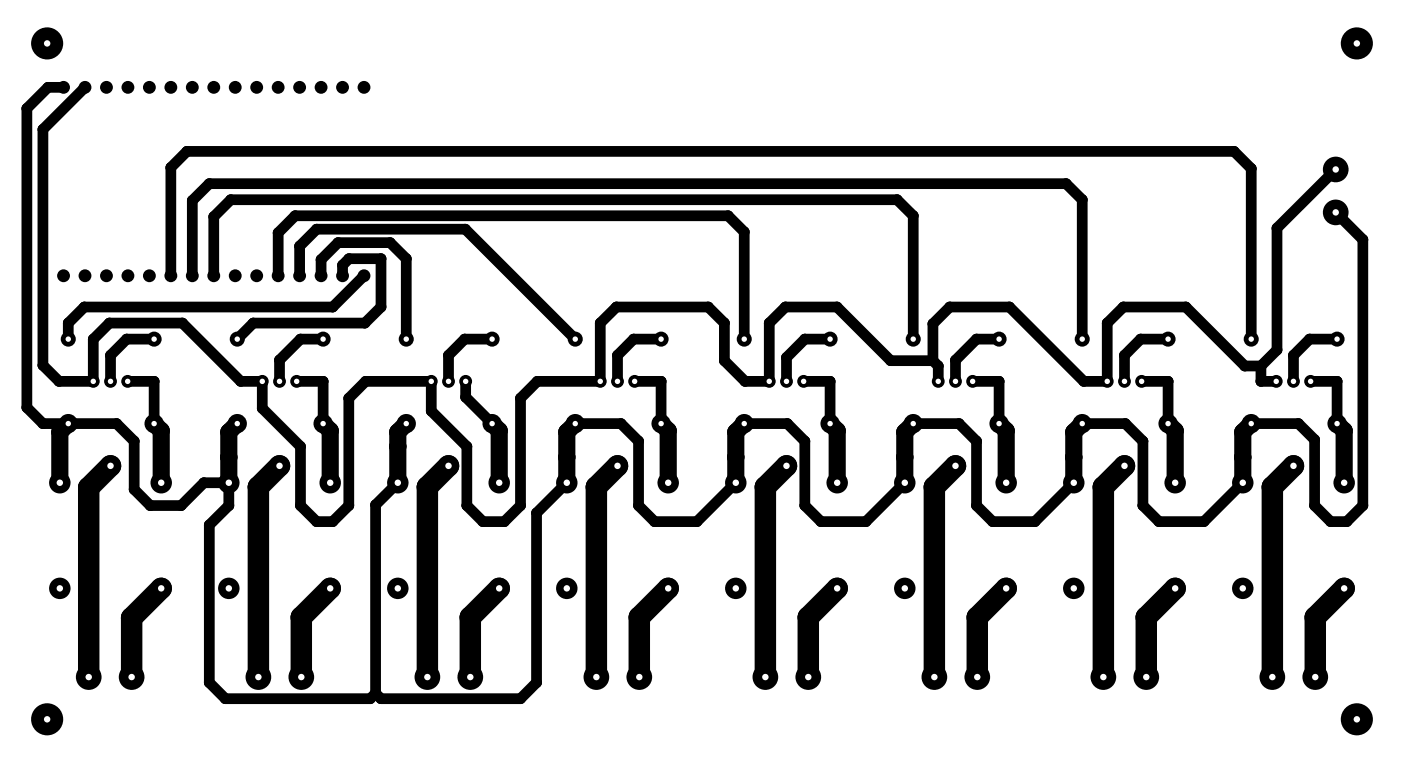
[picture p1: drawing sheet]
<svg xmlns="http://www.w3.org/2000/svg" width="166mm" height="90mm" viewBox="0 0 166 90" stroke-linecap="round" stroke-linejoin="round" font-family="sans-serif">
<g fill="#000">
<circle cx="3.2" cy="12.8" r=".63"/>
<circle cx="5.1" cy="15.3" r=".63"/>
<circle cx="5.7" cy="10.3" r=".63"/>
<circle cx="20.2" cy="19.8" r=".63"/>
<circle cx="22.1" cy="17.9" r=".63"/>
<circle cx="146" cy="17.9" r=".63"/>
<circle cx="148.1" cy="20" r=".63"/>
<circle cx="8.1" cy="38.2" r=".63"/>
<circle cx="10" cy="36.3" r=".63"/>
<circle cx="12.9" cy="38.2" r=".63"/>
<circle cx="21.6" cy="38.2" r=".63"/>
<circle cx="22.8" cy="23.7" r=".63"/>
<circle cx="24.8" cy="21.7" r=".63"/>
<circle cx="25.3" cy="25.7" r=".63"/>
<circle cx="27.3" cy="23.6" r=".63"/>
<circle cx="30" cy="38.2" r=".63"/>
<circle cx="32.9" cy="27.6" r=".63"/>
<circle cx="34.9" cy="25.5" r=".63"/>
<circle cx="35.5" cy="29.1" r=".63"/>
<circle cx="37.5" cy="27.1" r=".63"/>
<circle cx="38" cy="30.7" r=".63"/>
<circle cx="39.4" cy="36.3" r=".63"/>
<circle cx="40" cy="28.7" r=".63"/>
<circle cx="40.5" cy="31.4" r=".63"/>
<circle cx="41.3" cy="30.6" r=".63"/>
<circle cx="43.2" cy="38.2" r=".63"/>
<circle cx="45.1" cy="36.3" r=".63"/>
<circle cx="45.1" cy="30.6" r=".63"/>
<circle cx="46.2" cy="28.7" r=".63"/>
<circle cx="48.1" cy="30.6" r=".63"/>
<circle cx="55.1" cy="27.1" r=".63"/>
<circle cx="71" cy="38.2" r=".63"/>
<circle cx="72.9" cy="36.3" r=".63"/>
<circle cx="83.8" cy="36.3" r=".63"/>
<circle cx="85.7" cy="38.2" r=".63"/>
<circle cx="86.2" cy="25.5" r=".63"/>
<circle cx="88.1" cy="27.5" r=".63"/>
<circle cx="91" cy="38.2" r=".63"/>
<circle cx="92.9" cy="36.3" r=".63"/>
<circle cx="99.1" cy="36.3" r=".63"/>
<circle cx="106.2" cy="23.6" r=".63"/>
<circle cx="108.1" cy="25.5" r=".63"/>
<circle cx="110.4" cy="38.3" r=".63"/>
<circle cx="112.4" cy="36.3" r=".63"/>
<circle cx="119.5" cy="36.3" r=".63"/>
<circle cx="126.2" cy="21.7" r=".63"/>
<circle cx="128.1" cy="23.6" r=".63"/>
<circle cx="131" cy="38.2" r=".63"/>
<circle cx="132.9" cy="36.3" r=".63"/>
<circle cx="140.3" cy="36.3" r=".63"/>
<circle cx="151.1" cy="27" r=".63"/>
<circle cx="161.3" cy="28.4" r=".63"/>
<circle cx="3.2" cy="48.2" r=".63"/>
<circle cx="5.1" cy="50.1" r=".63"/>
<circle cx="5.1" cy="43.2" r=".63"/>
<circle cx="7" cy="45.1" r=".63"/>
<circle cx="7.1" cy="51.1" r="1.01"/>
<circle cx="10.5" cy="57.7" r="1.27"/>
<circle cx="11" cy="40.2" r=".63"/>
<circle cx="13.1" cy="42.1" r=".63"/>
<circle cx="13.8" cy="50.1" r=".63"/>
<circle cx="15" cy="40.1" r=".63"/>
<circle cx="15.9" cy="52.2" r=".63"/>
<circle cx="15.9" cy="57.9" r=".63"/>
<circle cx="17.8" cy="59.8" r=".63"/>
<circle cx="18.2" cy="45.1" r=".63"/>
<circle cx="19.1" cy="51" r="1.01"/>
<circle cx="21.4" cy="59.8" r=".63"/>
<circle cx="24.1" cy="57.1" r=".63"/>
<circle cx="27.1" cy="51.1" r="1.01"/>
<circle cx="27.1" cy="54.1" r="1.01"/>
<circle cx="27.1" cy="59.8" r=".63"/>
<circle cx="28.5" cy="45.1" r=".63"/>
<circle cx="30.6" cy="57.6" r="1.27"/>
<circle cx="31" cy="48.3" r=".63"/>
<circle cx="33.1" cy="42.6" r=".63"/>
<circle cx="35.6" cy="40.1" r=".63"/>
<circle cx="35.6" cy="52.9" r=".63"/>
<circle cx="35.6" cy="59.8" r=".63"/>
<circle cx="38.2" cy="45.1" r=".63"/>
<circle cx="39.1" cy="51" r="1.01"/>
<circle cx="41.3" cy="47.1" r=".63"/>
<circle cx="41.3" cy="59.8" r=".63"/>
<circle cx="43.3" cy="45.1" r=".63"/>
<circle cx="44.4" cy="59.8" r=".63"/>
<circle cx="47.1" cy="51.1" r="1.01"/>
<circle cx="47.1" cy="52.9" r="1.01"/>
<circle cx="50.6" cy="57.6" r="1.27"/>
<circle cx="51" cy="48.7" r=".63"/>
<circle cx="53.1" cy="42.1" r=".63"/>
<circle cx="55" cy="40.1" r=".63"/>
<circle cx="55.1" cy="47" r=".63"/>
<circle cx="55.2" cy="59.8" r=".63"/>
<circle cx="55.2" cy="52.9" r=".63"/>
<circle cx="59.1" cy="51" r="1.01"/>
<circle cx="61.6" cy="47.1" r=".63"/>
<circle cx="61.6" cy="59.8" r=".63"/>
<circle cx="63.6" cy="45.1" r=".63"/>
<circle cx="67.1" cy="54.1" r="1.01"/>
<circle cx="67.1" cy="51.1" r="1.01"/>
<circle cx="70.6" cy="57.6" r="1.27"/>
<circle cx="73.1" cy="42.1" r=".63"/>
<circle cx="73.5" cy="50.1" r=".63"/>
<circle cx="75" cy="40.1" r=".63"/>
<circle cx="75.6" cy="59.8" r=".63"/>
<circle cx="75.6" cy="52.2" r=".63"/>
<circle cx="78.2" cy="45.1" r=".63"/>
<circle cx="79.1" cy="51" r="1.01"/>
<circle cx="85.7" cy="42.7" r=".63"/>
<circle cx="87.1" cy="54.1" r="1.01"/>
<circle cx="87.1" cy="51.1" r="1.01"/>
<circle cx="88.2" cy="45.1" r=".63"/>
<circle cx="90.6" cy="57.6" r="1.27"/>
<circle cx="93.1" cy="42.3" r=".63"/>
<circle cx="93.2" cy="50.1" r=".63"/>
<circle cx="95.2" cy="52.2" r=".63"/>
<circle cx="95.2" cy="59.8" r=".63"/>
<circle cx="95.2" cy="40.1" r=".63"/>
<circle cx="98.2" cy="45.1" r=".63"/>
<circle cx="99.1" cy="51" r="1.01"/>
<circle cx="105.4" cy="42.7" r=".63"/>
<circle cx="107.1" cy="51.1" r="1.01"/>
<circle cx="107.1" cy="54.1" r="1.01"/>
<circle cx="110.4" cy="42.7" r=".63"/>
<circle cx="110.6" cy="57.6" r="1.27"/>
<circle cx="111" cy="43.3" r=".63"/>
<circle cx="113.1" cy="42.6" r=".63"/>
<circle cx="113.5" cy="50.1" r=".63"/>
<circle cx="115.6" cy="40.1" r=".63"/>
<circle cx="115.6" cy="59.8" r=".63"/>
<circle cx="115.6" cy="52.2" r=".63"/>
<circle cx="118.2" cy="45.1" r=".63"/>
<circle cx="119.1" cy="51" r="1.01"/>
<circle cx="127.1" cy="54.1" r="1.01"/>
<circle cx="127.1" cy="51.1" r="1.01"/>
<circle cx="128.3" cy="45.1" r=".63"/>
<circle cx="130.6" cy="57.6" r="1.27"/>
<circle cx="133.1" cy="42.1" r=".63"/>
<circle cx="133.2" cy="50.1" r=".63"/>
<circle cx="135" cy="40.1" r=".63"/>
<circle cx="135.3" cy="59.8" r=".63"/>
<circle cx="135.3" cy="52.2" r=".63"/>
<circle cx="138.2" cy="45.1" r=".63"/>
<circle cx="139.1" cy="51" r="1.01"/>
<circle cx="147.1" cy="51.1" r="1.01"/>
<circle cx="147.1" cy="54.1" r="1.01"/>
<circle cx="147.3" cy="43.3" r=".63"/>
<circle cx="149.2" cy="43.3" r=".63"/>
<circle cx="149.2" cy="45.1" r=".63"/>
<circle cx="150.6" cy="57.6" r="1.27"/>
<circle cx="151.1" cy="41.4" r=".63"/>
<circle cx="153.1" cy="42.1" r=".63"/>
<circle cx="153.7" cy="50.1" r=".63"/>
<circle cx="155" cy="40.1" r=".63"/>
<circle cx="155.6" cy="52" r=".63"/>
<circle cx="155.6" cy="59.8" r=".63"/>
<circle cx="158.2" cy="45.1" r=".63"/>
<circle cx="159.1" cy="51" r="1.01"/>
<circle cx="161.3" cy="59.8" r=".63"/>
<circle cx="15.6" cy="73.1" r="1.27"/>
<circle cx="24.8" cy="62.1" r=".63"/>
<circle cx="35.7" cy="73.1" r="1.27"/>
<circle cx="37.5" cy="61.7" r=".63"/>
<circle cx="39.4" cy="61.7" r=".63"/>
<circle cx="55.7" cy="73.1" r="1.27"/>
<circle cx="57.1" cy="61.7" r=".63"/>
<circle cx="59.7" cy="61.7" r=".63"/>
<circle cx="63.5" cy="60.7" r=".63"/>
<circle cx="75.7" cy="73.1" r="1.27"/>
<circle cx="77.5" cy="61.7" r=".63"/>
<circle cx="82.5" cy="61.7" r=".63"/>
<circle cx="95.7" cy="73.1" r="1.27"/>
<circle cx="97.2" cy="61.7" r=".63"/>
<circle cx="102.5" cy="61.7" r=".63"/>
<circle cx="115.7" cy="73.1" r="1.27"/>
<circle cx="117.5" cy="61.7" r=".63"/>
<circle cx="122.5" cy="61.7" r=".63"/>
<circle cx="135.7" cy="73.1" r="1.27"/>
<circle cx="137.2" cy="61.7" r=".63"/>
<circle cx="142.5" cy="61.7" r=".63"/>
<circle cx="155.7" cy="73.1" r="1.27"/>
<circle cx="157.5" cy="61.7" r=".63"/>
<circle cx="159.4" cy="61.7" r=".63"/>
<circle cx="15.6" cy="80.1" r="1.52"/>
<circle cx="24.8" cy="80.8" r=".63"/>
<circle cx="26.7" cy="82.7" r=".63"/>
<circle cx="43.8" cy="82.7" r=".63"/>
<circle cx="44.4" cy="82.1" r=".63"/>
<circle cx="45.1" cy="82.7" r=".63"/>
<circle cx="61.6" cy="82.7" r=".63"/>
<circle cx="63.5" cy="80.8" r=".63"/>
</g>
<g fill="none" stroke="#000" stroke-width="1.3">
<path d="M7.5 10.3h-1.8l-2.5 2.5v35.4l1.9 1.9h8.7l2.1 2.1v5.7l1.9 1.9h3.6l2.7-2.7h3v2.7l-2.3 2.3v18.7l1.9 1.9h17.1l.6-.6M10.1 10.3l-5 5v27.9l1.9 1.9h4v-5l1.9-1.9h8.7l6.9 6.9h2.5v3.2l4.6 4.5v7l1.9 1.9h1.9l1.9-1.9v-12.7l2-2h7.7v3.5l4.2 4.2v7l1.9 1.9h2.6l1.9-1.9v-12.7l2-2h7.4v-6.9l1.9-1.9h10.9l1.9 1.9v4.5l2.5 2.4h2.8v-6.9l1.9-1.9h6.2l6.3 6.4h5M20.2 32.6v-12.8l1.9-1.9h123.9l2.1 2v20.2M22.8 32.6v-8.9l2-2h101.4l1.9 1.9v16.5M25.3 32.6v-7l2-2h78.9l1.9 1.9v14.6M32.9 32.6v-5l2-2.1h51.3l1.9 1.9v12.7M35.5 32.6v-3.5l2-2h17.6l13 13M38 32.6v-1.9l2-2h6.2l1.9 1.9v9.5M40.5 32.6v-1.2l.8-.8h3.8v5.7l-1.9 1.9h-13.2l-1.9 1.9M43.1 32.6l-3.7 3.7h-29.4l-1.9 1.9v1.9M158.1 20.1l-7 6.9v14.4l-1.9 1.9M158.1 25.1l3.2 3.3v31.4l-1.9 1.9h-1.9l-1.9-1.9v-7.8l-1.9-1.9h-5.6"/>
<path d="M15.1 45.1h3.1v5M18.2 40.1h-3.2l-1.9 2v3M35.1 45.1h3.1v5M38.2 40.1h-2.6l-2.5 2.5v2.5M47.1 57.1l-2.7 2.7v22.3M55.1 45.1v1.9l3.1 3.1M58.2 40.1h-3.2l-1.9 2v3M67.1 57.1l-3.6 3.6v20.1l-1.9 1.9h-16.5l-.7-.6M68.1 50.1h5.4l2.1 2.1v7.6l1.9 1.9h5l4.6-4.6M75.1 45.1h3.1v5M78.2 40.1h-3.2l-1.9 2v3M88.1 50.1h5.1l2 2.1v7.6l2 1.9h5.3l4.6-4.6"/>
<path d="M95.1 45.1h3.1v5M98.2 40.1h-3l-2.1 2.2v2.8M108.1 50.1h5.4l2.1 2.1v7.6l1.9 1.9h5l4.6-4.6M110.4 42.7v-4.4l2-2h7.1l8.8 8.8h2.7v-6.9l1.9-1.9h7.4l7 7h1.9M110.4 42.7l.6 .6v1.8M115.1 45.1h3.1v5M118.2 40.1h-2.6l-2.5 2.5v2.5M128.1 50.1h5.1l2.1 2.1v7.6l1.9 1.9h5.3l4.6-4.6M135.1 45.1h3.1v5M138.2 40.1h-3.2l-1.9 2v3M149.2 43.3v1.8h1.8M155.1 45.1h3.1v5"/>
<path d="M158.2 40.1h-3.2l-1.9 2v3"/>
</g>
<g fill="none" stroke="#000" stroke-width="2">
<path d="M8.1 50.1l-1 1v6M18.2 50.1l.9 .9v6.1M28.1 50.1l-1 1v6M38.2 50.1l.9 .9v6.1M48.1 50.1l-1 1v6M58.2 50.1l.9 .9v6.1M68.1 50.1l-1 1v6M78.2 50.1l.9 .9v6.1M88.1 50.1l-1 1v6M98.2 50.1l.9 .9v6.1M108.1 50.1l-1 1v6M118.2 50.1l.9 .9v6.1"/>
<path d="M128.1 50.1l-1 1v6M138.2 50.1l.9 .9v6.1M148.1 50.1l-1 1v6M158.2 50.1l.9 .9v6.1"/>
</g>
<g fill="none" stroke="#000" stroke-width="2.5">
<path d="M13.1 55.1l-2.6 2.6v22.4M33.1 55.1l-2.5 2.5v22.5M53.1 55.1l-2.5 2.5v22.5M73.1 55.1l-2.5 2.5v22.5M93.1 55.1l-2.5 2.5v22.5M113.1 55.1l-2.5 2.5v22.5M133.1 55.1l-2.5 2.5v22.5M153.1 55.1l-2.5 2.5v22.5M19.1 69.6l-3.5 3.5v7M39.1 69.6l-3.4 3.5v7M59.1 69.6l-3.4 3.5v7M79.1 69.6l-3.4 3.5v7"/>
<path d="M99.1 69.6l-3.4 3.5v7M119.1 69.6l-3.4 3.5v7M139.1 69.6l-3.4 3.5v7M159.1 69.6l-3.4 3.5v7"/>
</g>
<circle cx="15.6" cy="80.1" r=".38" fill="#fff"/>
<circle cx="10.5" cy="80.1" r="1.52" fill="#000"/>
<circle cx="10.5" cy="80.1" r=".38" fill="#fff"/>
<circle cx="19.1" cy="57.1" r="1.27" fill="#000"/>
<circle cx="19.1" cy="57.1" r=".38" fill="#fff"/>
<circle cx="7.1" cy="57.1" r="1.27" fill="#000"/>
<circle cx="7.1" cy="57.1" r=".38" fill="#fff"/>
<circle cx="13.1" cy="55.1" r="1.27" fill="#000"/>
<circle cx="13.1" cy="55.1" r=".38" fill="#fff"/>
<circle cx="7.1" cy="69.6" r="1.27" fill="#000"/>
<circle cx="7.1" cy="69.6" r=".38" fill="#fff"/>
<circle cx="19.1" cy="69.6" r="1.27" fill="#000"/>
<circle cx="19.1" cy="69.6" r=".38" fill="#fff"/>
<circle cx="39.1" cy="57.1" r="1.27" fill="#000"/>
<circle cx="39.1" cy="57.1" r=".38" fill="#fff"/>
<circle cx="27.1" cy="57.1" r="1.27" fill="#000"/>
<circle cx="27.1" cy="57.1" r=".38" fill="#fff"/>
<circle cx="33.1" cy="55.1" r="1.27" fill="#000"/>
<circle cx="33.1" cy="55.1" r=".38" fill="#fff"/>
<circle cx="27.1" cy="69.6" r="1.27" fill="#000"/>
<circle cx="27.1" cy="69.6" r=".38" fill="#fff"/>
<circle cx="39.1" cy="69.6" r="1.27" fill="#000"/>
<circle cx="39.1" cy="69.6" r=".38" fill="#fff"/>
<circle cx="59.1" cy="57.1" r="1.27" fill="#000"/>
<circle cx="59.1" cy="57.1" r=".38" fill="#fff"/>
<circle cx="47.1" cy="57.1" r="1.27" fill="#000"/>
<circle cx="47.1" cy="57.1" r=".38" fill="#fff"/>
<circle cx="53.1" cy="55.1" r="1.27" fill="#000"/>
<circle cx="53.1" cy="55.1" r=".38" fill="#fff"/>
<circle cx="47.1" cy="69.6" r="1.27" fill="#000"/>
<circle cx="47.1" cy="69.6" r=".38" fill="#fff"/>
<circle cx="59.1" cy="69.6" r="1.27" fill="#000"/>
<circle cx="59.1" cy="69.6" r=".38" fill="#fff"/>
<circle cx="79.1" cy="57.1" r="1.27" fill="#000"/>
<circle cx="79.1" cy="57.1" r=".38" fill="#fff"/>
<circle cx="67.1" cy="57.1" r="1.27" fill="#000"/>
<circle cx="67.1" cy="57.1" r=".38" fill="#fff"/>
<circle cx="73.1" cy="55.1" r="1.27" fill="#000"/>
<circle cx="73.1" cy="55.1" r=".38" fill="#fff"/>
<circle cx="67.1" cy="69.6" r="1.27" fill="#000"/>
<circle cx="67.1" cy="69.6" r=".38" fill="#fff"/>
<circle cx="79.1" cy="69.6" r="1.27" fill="#000"/>
<circle cx="79.1" cy="69.6" r=".38" fill="#fff"/>
<circle cx="99.1" cy="57.1" r="1.27" fill="#000"/>
<circle cx="99.1" cy="57.1" r=".38" fill="#fff"/>
<circle cx="87.1" cy="57.1" r="1.27" fill="#000"/>
<circle cx="87.1" cy="57.1" r=".38" fill="#fff"/>
<circle cx="93.1" cy="55.1" r="1.27" fill="#000"/>
<circle cx="93.1" cy="55.1" r=".38" fill="#fff"/>
<circle cx="87.1" cy="69.6" r="1.27" fill="#000"/>
<circle cx="87.1" cy="69.6" r=".38" fill="#fff"/>
<circle cx="99.1" cy="69.6" r="1.27" fill="#000"/>
<circle cx="99.1" cy="69.6" r=".38" fill="#fff"/>
<circle cx="119.1" cy="57.1" r="1.27" fill="#000"/>
<circle cx="119.1" cy="57.1" r=".38" fill="#fff"/>
<circle cx="107.1" cy="57.1" r="1.27" fill="#000"/>
<circle cx="107.1" cy="57.1" r=".38" fill="#fff"/>
<circle cx="113.1" cy="55.1" r="1.27" fill="#000"/>
<circle cx="113.1" cy="55.1" r=".38" fill="#fff"/>
<circle cx="107.1" cy="69.6" r="1.27" fill="#000"/>
<circle cx="107.1" cy="69.6" r=".38" fill="#fff"/>
<circle cx="119.1" cy="69.6" r="1.27" fill="#000"/>
<circle cx="119.1" cy="69.6" r=".38" fill="#fff"/>
<circle cx="139.1" cy="57.1" r="1.27" fill="#000"/>
<circle cx="139.1" cy="57.1" r=".38" fill="#fff"/>
<circle cx="127.1" cy="57.1" r="1.27" fill="#000"/>
<circle cx="127.1" cy="57.1" r=".38" fill="#fff"/>
<circle cx="133.1" cy="55.1" r="1.27" fill="#000"/>
<circle cx="133.1" cy="55.1" r=".38" fill="#fff"/>
<circle cx="127.1" cy="69.6" r="1.27" fill="#000"/>
<circle cx="127.1" cy="69.6" r=".38" fill="#fff"/>
<circle cx="139.1" cy="69.6" r="1.27" fill="#000"/>
<circle cx="139.1" cy="69.6" r=".38" fill="#fff"/>
<circle cx="159.1" cy="57.1" r="1.27" fill="#000"/>
<circle cx="159.1" cy="57.1" r=".38" fill="#fff"/>
<circle cx="147.1" cy="57.1" r="1.27" fill="#000"/>
<circle cx="147.1" cy="57.1" r=".38" fill="#fff"/>
<circle cx="153.1" cy="55.1" r="1.27" fill="#000"/>
<circle cx="153.1" cy="55.1" r=".38" fill="#fff"/>
<circle cx="147.1" cy="69.6" r="1.27" fill="#000"/>
<circle cx="147.1" cy="69.6" r=".38" fill="#fff"/>
<circle cx="159.1" cy="69.6" r="1.27" fill="#000"/>
<circle cx="159.1" cy="69.6" r=".38" fill="#fff"/>
<circle cx="35.7" cy="80.1" r="1.52" fill="#000"/>
<circle cx="35.7" cy="80.1" r=".38" fill="#fff"/>
<circle cx="30.6" cy="80.1" r="1.52" fill="#000"/>
<circle cx="30.6" cy="80.1" r=".38" fill="#fff"/>
<circle cx="55.7" cy="80.1" r="1.52" fill="#000"/>
<circle cx="55.7" cy="80.1" r=".38" fill="#fff"/>
<circle cx="50.6" cy="80.1" r="1.52" fill="#000"/>
<circle cx="50.6" cy="80.1" r=".38" fill="#fff"/>
<circle cx="75.7" cy="80.1" r="1.52" fill="#000"/>
<circle cx="75.7" cy="80.1" r=".38" fill="#fff"/>
<circle cx="70.6" cy="80.1" r="1.52" fill="#000"/>
<circle cx="70.6" cy="80.1" r=".38" fill="#fff"/>
<circle cx="95.7" cy="80.1" r="1.52" fill="#000"/>
<circle cx="95.7" cy="80.1" r=".38" fill="#fff"/>
<circle cx="90.6" cy="80.1" r="1.52" fill="#000"/>
<circle cx="90.6" cy="80.1" r=".38" fill="#fff"/>
<circle cx="115.7" cy="80.1" r="1.52" fill="#000"/>
<circle cx="115.7" cy="80.1" r=".38" fill="#fff"/>
<circle cx="110.6" cy="80.1" r="1.52" fill="#000"/>
<circle cx="110.6" cy="80.1" r=".38" fill="#fff"/>
<circle cx="135.7" cy="80.1" r="1.52" fill="#000"/>
<circle cx="135.7" cy="80.1" r=".38" fill="#fff"/>
<circle cx="130.6" cy="80.1" r="1.52" fill="#000"/>
<circle cx="130.6" cy="80.1" r=".38" fill="#fff"/>
<circle cx="155.7" cy="80.1" r="1.52" fill="#000"/>
<circle cx="155.7" cy="80.1" r=".38" fill="#fff"/>
<circle cx="150.6" cy="80.1" r="1.52" fill="#000"/>
<circle cx="150.6" cy="80.1" r=".38" fill="#fff"/>
<circle cx="18.2" cy="50.1" r="1.14" fill="#000"/>
<circle cx="18.2" cy="50.1" r=".32" fill="#fff"/>
<circle cx="8.1" cy="50.1" r="1.14" fill="#000"/>
<circle cx="8.1" cy="50.1" r=".32" fill="#fff"/>
<circle cx="38.2" cy="50.1" r="1.14" fill="#000"/>
<circle cx="38.2" cy="50.1" r=".32" fill="#fff"/>
<circle cx="28.1" cy="50.1" r="1.14" fill="#000"/>
<circle cx="28.1" cy="50.1" r=".32" fill="#fff"/>
<circle cx="58.2" cy="50.1" r="1.14" fill="#000"/>
<circle cx="58.2" cy="50.1" r=".32" fill="#fff"/>
<circle cx="48.1" cy="50.1" r="1.14" fill="#000"/>
<circle cx="48.1" cy="50.1" r=".32" fill="#fff"/>
<circle cx="78.2" cy="50.1" r="1.14" fill="#000"/>
<circle cx="78.2" cy="50.1" r=".32" fill="#fff"/>
<circle cx="68.1" cy="50.1" r="1.14" fill="#000"/>
<circle cx="68.1" cy="50.1" r=".32" fill="#fff"/>
<circle cx="98.2" cy="50.1" r="1.14" fill="#000"/>
<circle cx="98.2" cy="50.1" r=".32" fill="#fff"/>
<circle cx="88.1" cy="50.1" r="1.14" fill="#000"/>
<circle cx="88.1" cy="50.1" r=".32" fill="#fff"/>
<circle cx="118.2" cy="50.1" r="1.14" fill="#000"/>
<circle cx="118.2" cy="50.1" r=".32" fill="#fff"/>
<circle cx="108.1" cy="50.1" r="1.14" fill="#000"/>
<circle cx="108.1" cy="50.1" r=".32" fill="#fff"/>
<circle cx="138.2" cy="50.1" r="1.14" fill="#000"/>
<circle cx="138.2" cy="50.1" r=".32" fill="#fff"/>
<circle cx="128.1" cy="50.1" r="1.14" fill="#000"/>
<circle cx="128.1" cy="50.1" r=".32" fill="#fff"/>
<circle cx="158.2" cy="50.1" r="1.14" fill="#000"/>
<circle cx="158.2" cy="50.1" r=".32" fill="#fff"/>
<circle cx="148.1" cy="50.1" r="1.14" fill="#000"/>
<circle cx="148.1" cy="50.1" r=".32" fill="#fff"/>
<circle cx="11" cy="45.1" r=".76" fill="#000"/>
<circle cx="11" cy="45.1" r=".32" fill="#fff"/>
<circle cx="13.1" cy="45.1" r=".76" fill="#000"/>
<circle cx="13.1" cy="45.1" r=".32" fill="#fff"/>
<circle cx="15.1" cy="45.1" r=".76" fill="#000"/>
<circle cx="15.1" cy="45.1" r=".32" fill="#fff"/>
<circle cx="31" cy="45.1" r=".76" fill="#000"/>
<circle cx="31" cy="45.1" r=".32" fill="#fff"/>
<circle cx="33.1" cy="45.1" r=".76" fill="#000"/>
<circle cx="33.1" cy="45.1" r=".32" fill="#fff"/>
<circle cx="35.1" cy="45.1" r=".76" fill="#000"/>
<circle cx="35.1" cy="45.1" r=".32" fill="#fff"/>
<circle cx="51" cy="45.1" r=".76" fill="#000"/>
<circle cx="51" cy="45.1" r=".32" fill="#fff"/>
<circle cx="53.1" cy="45.1" r=".76" fill="#000"/>
<circle cx="53.1" cy="45.1" r=".32" fill="#fff"/>
<circle cx="55.1" cy="45.1" r=".76" fill="#000"/>
<circle cx="55.1" cy="45.1" r=".32" fill="#fff"/>
<circle cx="71" cy="45.1" r=".76" fill="#000"/>
<circle cx="71" cy="45.1" r=".32" fill="#fff"/>
<circle cx="73.1" cy="45.1" r=".76" fill="#000"/>
<circle cx="73.1" cy="45.1" r=".32" fill="#fff"/>
<circle cx="75.1" cy="45.1" r=".76" fill="#000"/>
<circle cx="75.1" cy="45.1" r=".32" fill="#fff"/>
<circle cx="91" cy="45.1" r=".76" fill="#000"/>
<circle cx="91" cy="45.1" r=".32" fill="#fff"/>
<circle cx="93.1" cy="45.1" r=".76" fill="#000"/>
<circle cx="93.1" cy="45.1" r=".32" fill="#fff"/>
<circle cx="95.1" cy="45.1" r=".76" fill="#000"/>
<circle cx="95.1" cy="45.1" r=".32" fill="#fff"/>
<circle cx="111" cy="45.1" r=".76" fill="#000"/>
<circle cx="111" cy="45.1" r=".32" fill="#fff"/>
<circle cx="113.1" cy="45.1" r=".76" fill="#000"/>
<circle cx="113.1" cy="45.1" r=".32" fill="#fff"/>
<circle cx="115.1" cy="45.1" r=".76" fill="#000"/>
<circle cx="115.1" cy="45.1" r=".32" fill="#fff"/>
<circle cx="131" cy="45.1" r=".76" fill="#000"/>
<circle cx="131" cy="45.1" r=".32" fill="#fff"/>
<circle cx="133.1" cy="45.1" r=".76" fill="#000"/>
<circle cx="133.1" cy="45.1" r=".32" fill="#fff"/>
<circle cx="135.1" cy="45.1" r=".76" fill="#000"/>
<circle cx="135.1" cy="45.1" r=".32" fill="#fff"/>
<circle cx="151" cy="45.1" r=".76" fill="#000"/>
<circle cx="151" cy="45.1" r=".32" fill="#fff"/>
<circle cx="153.1" cy="45.1" r=".76" fill="#000"/>
<circle cx="153.1" cy="45.1" r=".32" fill="#fff"/>
<circle cx="155.1" cy="45.1" r=".76" fill="#000"/>
<circle cx="155.1" cy="45.1" r=".32" fill="#fff"/>
<circle cx="8.1" cy="40.1" r=".89" fill="#000"/>
<circle cx="8.1" cy="40.1" r=".32" fill="#fff"/>
<circle cx="18.2" cy="40.1" r=".89" fill="#000"/>
<circle cx="18.2" cy="40.1" r=".32" fill="#fff"/>
<circle cx="28.1" cy="40.1" r=".89" fill="#000"/>
<circle cx="28.1" cy="40.1" r=".32" fill="#fff"/>
<circle cx="38.2" cy="40.1" r=".89" fill="#000"/>
<circle cx="38.2" cy="40.1" r=".32" fill="#fff"/>
<circle cx="48.1" cy="40.1" r=".89" fill="#000"/>
<circle cx="48.1" cy="40.1" r=".32" fill="#fff"/>
<circle cx="58.2" cy="40.1" r=".89" fill="#000"/>
<circle cx="58.2" cy="40.1" r=".32" fill="#fff"/>
<circle cx="68.1" cy="40.1" r=".89" fill="#000"/>
<circle cx="68.1" cy="40.1" r=".32" fill="#fff"/>
<circle cx="78.2" cy="40.1" r=".89" fill="#000"/>
<circle cx="78.2" cy="40.1" r=".32" fill="#fff"/>
<circle cx="88.1" cy="40.1" r=".89" fill="#000"/>
<circle cx="88.1" cy="40.1" r=".32" fill="#fff"/>
<circle cx="98.2" cy="40.1" r=".89" fill="#000"/>
<circle cx="98.2" cy="40.1" r=".32" fill="#fff"/>
<circle cx="108.1" cy="40.1" r=".89" fill="#000"/>
<circle cx="108.1" cy="40.1" r=".32" fill="#fff"/>
<circle cx="118.2" cy="40.1" r=".89" fill="#000"/>
<circle cx="118.2" cy="40.1" r=".32" fill="#fff"/>
<circle cx="128.1" cy="40.1" r=".89" fill="#000"/>
<circle cx="128.1" cy="40.1" r=".32" fill="#fff"/>
<circle cx="138.2" cy="40.1" r=".89" fill="#000"/>
<circle cx="138.2" cy="40.1" r=".32" fill="#fff"/>
<circle cx="148.1" cy="40.1" r=".89" fill="#000"/>
<circle cx="148.1" cy="40.1" r=".32" fill="#fff"/>
<circle cx="158.2" cy="40.1" r=".89" fill="#000"/>
<circle cx="158.2" cy="40.1" r=".32" fill="#fff"/>
<g fill="#000">
<circle cx="7.5" cy="10.3" r=".76"/>
<circle cx="10.1" cy="10.3" r=".76"/>
<circle cx="12.6" cy="10.3" r=".76"/>
<circle cx="15.1" cy="10.3" r=".76"/>
<circle cx="17.7" cy="10.3" r=".76"/>
<circle cx="20.2" cy="10.3" r=".76"/>
<circle cx="22.8" cy="10.3" r=".76"/>
<circle cx="25.3" cy="10.3" r=".76"/>
<circle cx="27.8" cy="10.3" r=".76"/>
<circle cx="30.4" cy="10.3" r=".76"/>
<circle cx="32.9" cy="10.3" r=".76"/>
<circle cx="35.5" cy="10.3" r=".76"/>
<circle cx="38" cy="10.3" r=".76"/>
<circle cx="40.5" cy="10.3" r=".76"/>
<circle cx="43.1" cy="10.3" r=".76"/>
<circle cx="7.5" cy="32.6" r=".76"/>
<circle cx="10.1" cy="32.6" r=".76"/>
<circle cx="12.6" cy="32.6" r=".76"/>
<circle cx="15.1" cy="32.6" r=".76"/>
<circle cx="17.7" cy="32.6" r=".76"/>
<circle cx="20.2" cy="32.6" r=".76"/>
<circle cx="22.8" cy="32.6" r=".76"/>
<circle cx="25.3" cy="32.6" r=".76"/>
<circle cx="27.8" cy="32.6" r=".76"/>
<circle cx="30.4" cy="32.6" r=".76"/>
<circle cx="32.9" cy="32.6" r=".76"/>
<circle cx="35.5" cy="32.6" r=".76"/>
<circle cx="38" cy="32.6" r=".76"/>
<circle cx="40.5" cy="32.6" r=".76"/>
<circle cx="43.1" cy="32.6" r=".76"/>
<circle cx="158.1" cy="25.1" r="1.52"/>
</g>
<circle cx="158.1" cy="25.1" r=".38" fill="#fff"/>
<circle cx="158.1" cy="20.1" r="1.52" fill="#000"/>
<circle cx="158.1" cy="20.1" r=".38" fill="#fff"/>
<circle cx="5.6" cy="5.1" r="1.9" fill="#000"/>
<circle cx="5.6" cy="5.1" r=".38" fill="#fff"/>
<circle cx="160.6" cy="5.1" r="1.9" fill="#000"/>
<circle cx="160.6" cy="5.1" r=".38" fill="#fff"/>
<circle cx="160.6" cy="85.1" r="1.9" fill="#000"/>
<circle cx="160.6" cy="85.1" r=".38" fill="#fff"/>
<circle cx="5.6" cy="85.1" r="1.9" fill="#000"/>
<circle cx="5.6" cy="85.1" r=".38" fill="#fff"/>
</svg>
